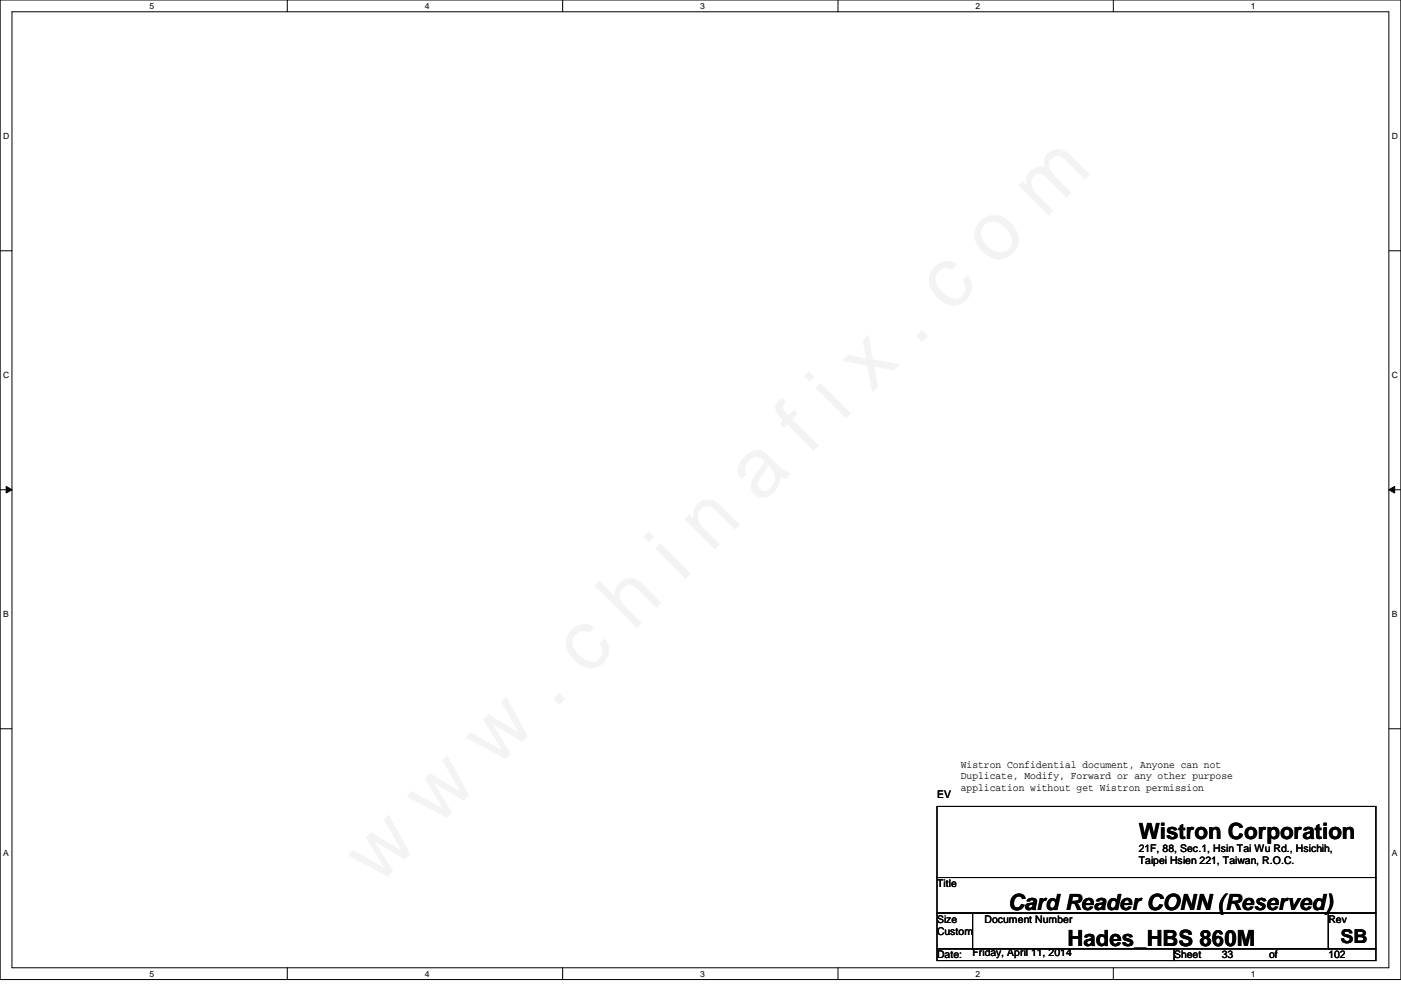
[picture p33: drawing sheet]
<svg xmlns="http://www.w3.org/2000/svg" width="297mm" height="210mm" viewBox="0 0 297 210" stroke-linecap="round" stroke-linejoin="round" font-family="sans-serif">
<defs><g id="words">
<g font-size="4.7">
<text x="241.4" y="177.9">Wistron Corporation</text>
<text x="213.8" y="192.9">Card Reader CONN (Reserved)</text>
<text x="226.4" y="200.5">Hades_HBS 860M</text>
</g>
<text font-size="4" x="284.2" y="199.9">SB</text>
<g font-size="2.2">
<text x="203.7" y="162.7">Wistron Confidential document, Anyone can not</text>
<text x="203.7" y="165.2">Duplicate, Modify, Forward or any other purpose</text>
<text x="203.7" y="167.6">application without get Wistron permission</text>
<text x="198.7" y="169.2">EV</text>
<text x="241.4" y="180.6">21F, 88, Sec.1, Hsin Tai Wu Rd., Hsichih,</text>
<text x="241.4" y="183.2">Taipei Hsien 221, Taiwan, R.O.C.</text>
<text x="198.7" y="188.1">Title</text>
<text x="198.7" y="195.6">Size</text>
<text x="208.7" y="195.6">Document Number</text>
<text x="281.6" y="195.6">Rev</text>
<text x="198.7" y="203.2">Date:</text>
<text x="198.7" y="198.2">Custom</text>
<text x="206.2" y="202.7">Friday, April 11, 2014</text>
<text x="249" y="203.2">Sheet</text>
<text x="259" y="203.2">33</text>
<text x="269.1" y="203.2">of</text>
<text x="281.6" y="203.2">102</text>
</g>
<g font-size="1.8">
<text x="31.7" y="1.9">5</text>
<text x="90.1" y="1.9">4</text>
<text x="148.5" y="1.9">3</text>
<text x="206.8" y="1.9">2</text>
<text x="265.2" y="1.9">1</text>
<text x=".7" y="29.4">D</text>
<text x="295.1" y="29.4">D</text>
<text x=".7" y="80.1">C</text>
<text x="295.1" y="80.1">C</text>
<text x=".7" y="130.8">B</text>
<text x="295.1" y="130.8">B</text>
<text x=".7" y="181.4">A</text>
<text x="295.1" y="181.4">A</text>
<text x="31.7" y="207.1">5</text>
<text x="90.1" y="207.1">4</text>
<text x="148.5" y="207.1">3</text>
<text x="206.8" y="207.1">2</text>
<text x="265.2" y="207.1">1</text>
</g>
</g></defs>
<path d="M0 0h297v207.7h-297zM2.5 2.5h292v202.7h-292z" fill="none" stroke="#000" stroke-width=".21"/>
<g fill="#fff">
<path d="M31.7 .3h1v1.9h-1z"/>
<path d="M31.7 205.4h1v2h-1z"/>
</g>
<path d="M60.9 0v2.5M60.9 205.2v2.5" fill="none" stroke="#000" stroke-width=".21"/>
<g fill="#fff">
<path d="M90.1 .3h1v1.9h-1z"/>
<path d="M90.1 205.4h1v2h-1z"/>
</g>
<path d="M119.3 0v2.5M119.3 205.2v2.5" fill="none" stroke="#000" stroke-width=".21"/>
<g fill="#fff">
<path d="M148.5 .3h.9v1.9h-.9z"/>
<path d="M148.5 205.4h.9v2h-.9z"/>
</g>
<path d="M177.7 0v2.5M177.7 205.2v2.5" fill="none" stroke="#000" stroke-width=".21"/>
<g fill="#fff">
<path d="M206.8 .3h1v1.9h-1z"/>
<path d="M206.8 205.4h1v2h-1z"/>
</g>
<path d="M236 0v2.5M236 205.2v2.5" fill="none" stroke="#000" stroke-width=".21"/>
<g fill="#fff">
<path d="M265.2 .3h1v1.9h-1z"/>
<path d="M265.2 205.4h1v2h-1z"/>
<path d="M.7 27.8h1.2v2h-1.2z"/>
<path d="M295.1 27.8h1.3v2h-1.3z"/>
<path d="M.7 78.5h1.2v2h-1.2z"/>
<path d="M295.1 78.5h1.3v2h-1.3z"/>
</g>
<path d="M0 53.2h2.5M294.5 53.2h2.5" fill="none" stroke="#000" stroke-width=".21"/>
<g fill="#fff">
<path d="M.7 129.2h1.2v1.9h-1.2z"/>
<path d="M295.1 129.2h1.2v1.9h-1.2z"/>
</g>
<path d="M0 103.8h2.5M1.3 103.1l1.2 .7-1.2 .7zM294.5 103.8l1.2-.7v1.4zM294.5 103.8h2.5" fill="none" stroke="#000" stroke-width=".21"/>
<path d="M1.3 103.1l1.2 .7-1.2 .7zM294.5 103.8l1.2-.7v1.4z" fill="#000"/>
<g fill="#fff">
<path d="M.7 179.8h1.2v2h-1.2z"/>
<path d="M295.1 179.8h1.2v2h-1.2z"/>
</g>
<path d="M0 154.5h2.5M294.5 154.5h2.5M198.7 171h93v15.1h-93zM198.7 186.1h93v7.5h-93zM198.7 193.6h7.5v7.6h-7.5zM206.2 193.6h75.4v7.6h-75.4zM281.6 193.6h10.1v7.6h-10.1zM198.7 201.2h50.3v2.5h-50.3zM249 201.2h42.7v2.5h-42.7z" fill="none" stroke="#000" stroke-width=".21"/>
<use href="#words"/>
</svg>
